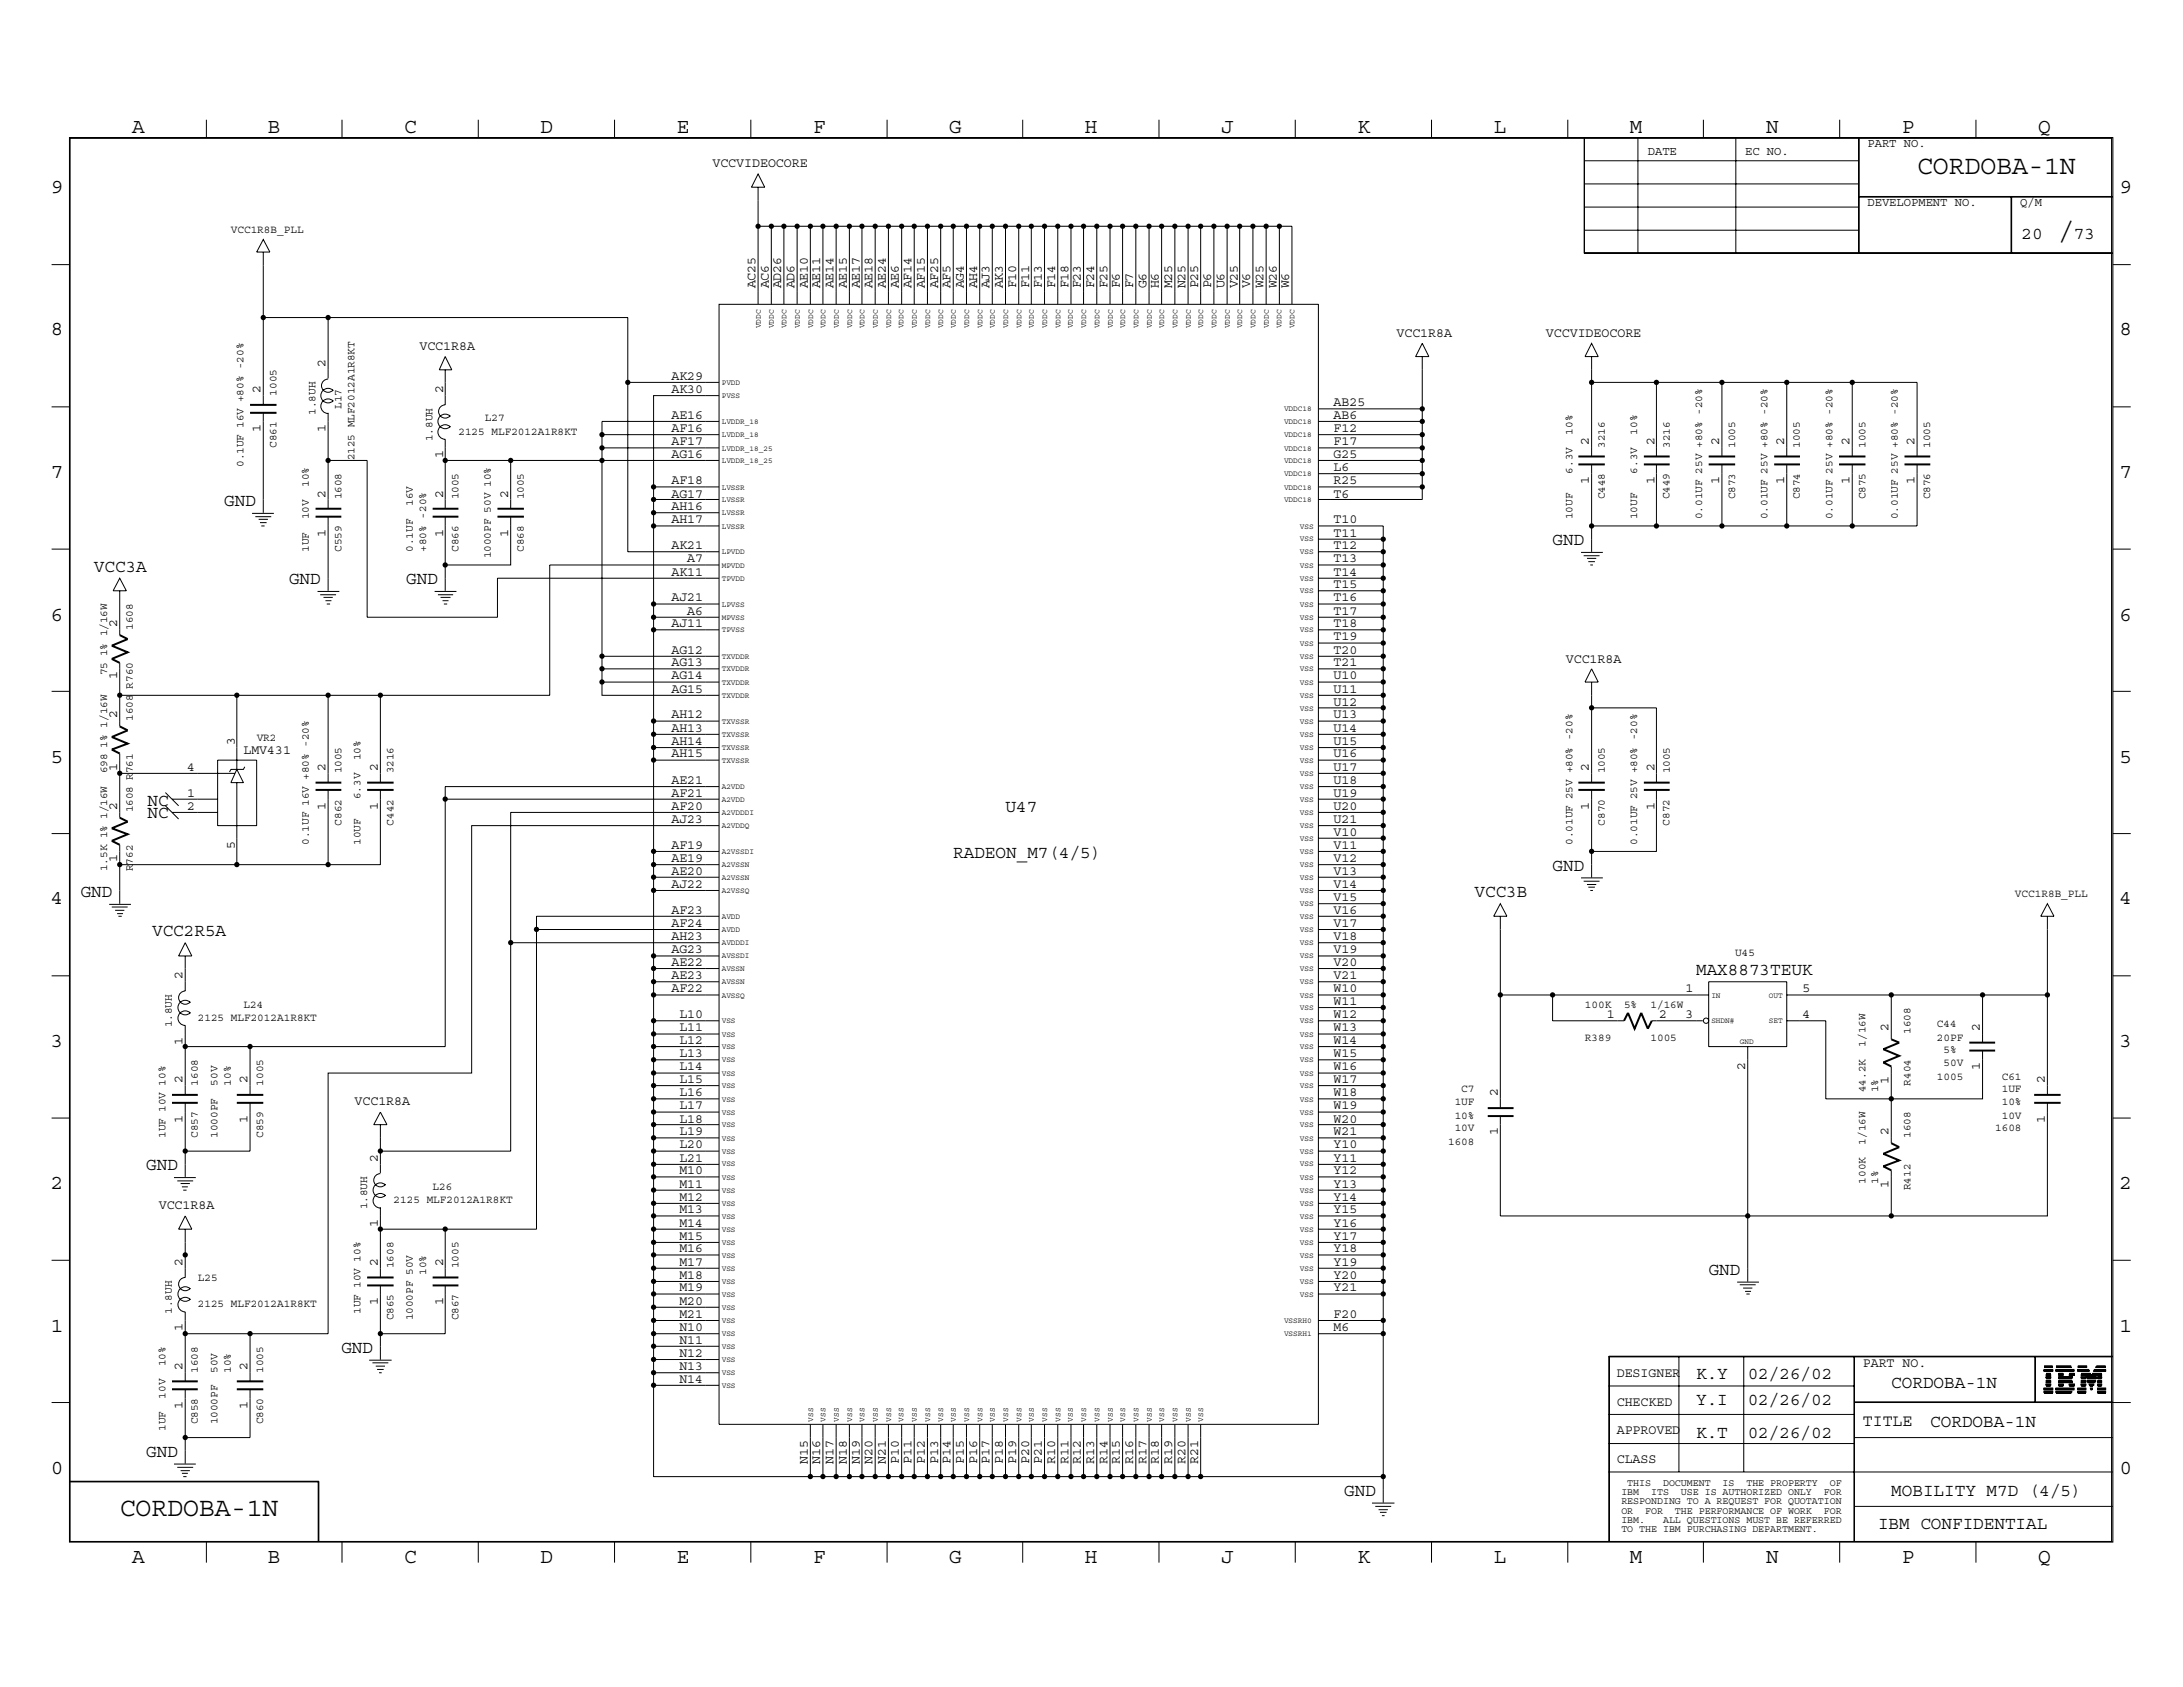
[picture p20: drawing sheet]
<svg xmlns="http://www.w3.org/2000/svg" width="279mm" height="216mm" viewBox="0 0 279 216" stroke-linecap="round" stroke-linejoin="round" font-family="sans-serif">
<defs><g id="words">
<g font-size="3.4">
<text x="245.4" y="22.3">CORDOBA-1N</text>
<text x="263.5" y="30.6">/</text>
<text x="15.3" y="194">CORDOBA-1N</text>
</g>
<g font-size="2.7">
<text x="16.9" y="17">A</text>
<text x="34.3" y="17">B</text>
<text x="51.7" y="17">C</text>
<text x="69.2" y="17">D</text>
<text x="86.6" y="17">E</text>
<text x="104.1" y="17">F</text>
<text x="121.5" y="17">G</text>
<text x="138.9" y="17">H</text>
<text x="156.3" y="17">J</text>
<text x="173.7" y="17">K</text>
<text x="191.2" y="17">L</text>
<text x="208.6" y="17">M</text>
<text x="226.1" y="17">N</text>
<text x="243.4" y="17">P</text>
<text x="260.9" y="17">Q</text>
<text x="6.5" y="24.7">9</text>
<text x="271.3" y="24.7">9</text>
<text x="6.5" y="42.9">8</text>
<text x="271.3" y="42.9">8</text>
<text x="6.5" y="61.1">7</text>
<text x="271.3" y="61.1">7</text>
<text x="6.5" y="79.4">6</text>
<text x="271.3" y="79.4">6</text>
<text x="6.5" y="97.6">5</text>
<text x="271.3" y="97.6">5</text>
<text x="6.5" y="115.7">4</text>
<text x="271.3" y="115.7">4</text>
<text x="6.5" y="133.9">3</text>
<text x="271.3" y="133.9">3</text>
<text x="6.5" y="152.1">2</text>
<text x="271.3" y="152.1">2</text>
<text x="6.5" y="170.4">1</text>
<text x="271.3" y="170.4">1</text>
<text x="6.5" y="188.6">0</text>
<text x="271.3" y="188.6">0</text>
<text x="16.9" y="200">A</text>
<text x="34.3" y="200">B</text>
<text x="51.7" y="200">C</text>
<text x="69.2" y="200">D</text>
<text x="86.6" y="200">E</text>
<text x="104.1" y="200">F</text>
<text x="121.5" y="200">G</text>
<text x="138.9" y="200">H</text>
<text x="156.3" y="200">J</text>
<text x="173.7" y="200">K</text>
<text x="191.2" y="200">L</text>
<text x="208.6" y="200">M</text>
<text x="226.1" y="200">N</text>
<text x="243.4" y="200">P</text>
<text x="260.9" y="200">Q</text>
</g>
<g font-size="2.3">
<text x="258.7" y="30.6">20</text>
<text x="265.4" y="30.6">73</text>
<text x="28.7" y="64.8">GND</text>
<text x="198.7" y="69.8">GND</text>
<text x="12" y="73.2">VCC3A</text>
<text x="37" y="74.8">GND</text>
<text x="52" y="74.8">GND</text>
<text x="18.9" y="104.7">NC</text>
<text x="18.9" y="103.1">NC</text>
<text x="128.7" y="104">U47</text>
<text x="122" y="109.8">RADEON_M7(4/5)</text>
<text x="198.7" y="111.5">GND</text>
<text x="10.3" y="114.8">GND</text>
<text x="19.5" y="119.8">VCC2R5A</text>
<text x="188.7" y="114.8">VCC3B</text>
<text x="217.1" y="124.8">MAX8873TEUK</text>
<text x="18.7" y="149.8">GND</text>
<text x="218.7" y="163.2">GND</text>
<text x="43.7" y="173.1">GND</text>
<text x="217.1" y="176.4">K.Y</text>
<text x="217.1" y="179.8">Y.I</text>
<text x="223.7" y="176.4">02/26/02</text>
<text x="223.7" y="179.8">02/26/02</text>
<text x="242.1" y="177.6">CORDOBA-1N</text>
<text x="217.1" y="184">K.T</text>
<text x="223.7" y="184">02/26/02</text>
<text x="247.1" y="182.6">CORDOBA-1N</text>
<text x="18.7" y="186.5">GND</text>
<text x="172" y="191.5">GND</text>
<text x="242.1" y="191.5">MOBILITY M7D (4/5)</text>
<text x="240.4" y="195.7">IBM CONFIDENTIAL</text>
</g>
<text font-size="2.1" x="238.4" y="182.5">TITLE</text>
<g font-size="1.7">
<text x="91.2" y="21.4">VCCVIDEOCORE</text>
<text x="96.7" y="36.9" transform="rotate(-90 96.7 36.9)">AC25</text>
<text x="98.4" y="36.9" transform="rotate(-90 98.4 36.9)">AC6</text>
<text x="100" y="36.9" transform="rotate(-90 100 36.9)">AD26</text>
<text x="101.7" y="36.9" transform="rotate(-90 101.7 36.9)">AD6</text>
<text x="103.4" y="36.9" transform="rotate(-90 103.4 36.9)">AE10</text>
<text x="105" y="36.9" transform="rotate(-90 105 36.9)">AE11</text>
<text x="106.7" y="36.9" transform="rotate(-90 106.7 36.9)">AE14</text>
<text x="108.4" y="36.9" transform="rotate(-90 108.4 36.9)">AE15</text>
<text x="110.1" y="36.9" transform="rotate(-90 110.1 36.9)">AE17</text>
<text x="111.7" y="36.9" transform="rotate(-90 111.7 36.9)">AE18</text>
<text x="113.4" y="36.9" transform="rotate(-90 113.4 36.9)">AE24</text>
<text x="115.1" y="36.9" transform="rotate(-90 115.1 36.9)">AE6</text>
<text x="116.7" y="36.9" transform="rotate(-90 116.7 36.9)">AF14</text>
<text x="118.4" y="36.9" transform="rotate(-90 118.4 36.9)">AF15</text>
<text x="120.1" y="36.9" transform="rotate(-90 120.1 36.9)">AF25</text>
<text x="121.7" y="36.9" transform="rotate(-90 121.7 36.9)">AF5</text>
<text x="123.4" y="36.9" transform="rotate(-90 123.4 36.9)">AG4</text>
<text x="125.1" y="36.9" transform="rotate(-90 125.1 36.9)">AH4</text>
<text x="126.7" y="36.9" transform="rotate(-90 126.7 36.9)">AJ3</text>
<text x="128.4" y="36.9" transform="rotate(-90 128.4 36.9)">AK3</text>
<text x="130" y="36.9" transform="rotate(-90 130 36.9)">F10</text>
<text x="131.7" y="36.9" transform="rotate(-90 131.7 36.9)">F11</text>
<text x="133.4" y="36.9" transform="rotate(-90 133.4 36.9)">F13</text>
<text x="135" y="36.9" transform="rotate(-90 135 36.9)">F14</text>
<text x="136.7" y="36.9" transform="rotate(-90 136.7 36.9)">F18</text>
<text x="138.3" y="36.9" transform="rotate(-90 138.3 36.9)">F23</text>
<text x="140" y="36.9" transform="rotate(-90 140 36.9)">F24</text>
<text x="141.7" y="36.9" transform="rotate(-90 141.7 36.9)">F25</text>
<text x="143.3" y="36.9" transform="rotate(-90 143.3 36.9)">F6</text>
<text x="145" y="36.9" transform="rotate(-90 145 36.9)">F7</text>
<text x="146.7" y="36.9" transform="rotate(-90 146.7 36.9)">G6</text>
<text x="148.3" y="36.9" transform="rotate(-90 148.3 36.9)">H6</text>
<text x="150" y="36.9" transform="rotate(-90 150 36.9)">M25</text>
<text x="151.7" y="36.9" transform="rotate(-90 151.7 36.9)">N25</text>
<text x="153.3" y="36.9" transform="rotate(-90 153.3 36.9)">P25</text>
<text x="155" y="36.9" transform="rotate(-90 155 36.9)">P6</text>
<text x="156.7" y="36.9" transform="rotate(-90 156.7 36.9)">U6</text>
<text x="158.4" y="36.9" transform="rotate(-90 158.4 36.9)">V25</text>
<text x="160" y="36.9" transform="rotate(-90 160 36.9)">V6</text>
<text x="161.7" y="36.9" transform="rotate(-90 161.7 36.9)">W25</text>
<text x="163.4" y="36.9" transform="rotate(-90 163.4 36.9)">W26</text>
<text x="165" y="36.9" transform="rotate(-90 165 36.9)">W6</text>
<text x="41.7" y="47" transform="rotate(-90 41.7 47)">2</text>
<text x="53.7" y="44.8">VCC1R8A</text>
<text x="178.7" y="43.1">VCC1R8A</text>
<text x="197.9" y="43.1">VCCVIDEOCORE</text>
<text x="33.4" y="50.3" transform="rotate(-90 33.4 50.3)">2</text>
<text x="56.7" y="50.3" transform="rotate(-90 56.7 50.3)">2</text>
<text x="85.9" y="48.6">AK29</text>
<text x="85.9" y="50.3">AK30</text>
<text x="85.9" y="53.6">AE16</text>
<text x="170.7" y="52">AB25</text>
<text x="170.7" y="53.6">AB6</text>
<text x="33.4" y="55.3" transform="rotate(-90 33.4 55.3)">1</text>
<text x="41.7" y="55.3" transform="rotate(-90 41.7 55.3)">1</text>
<text x="56.7" y="58.7" transform="rotate(-90 56.7 58.7)">1</text>
<text x="85.9" y="57">AF17</text>
<text x="85.9" y="55.3">AF16</text>
<text x="85.9" y="58.6">AG16</text>
<text x="170.7" y="58.6">G25</text>
<text x="170.7" y="57">F17</text>
<text x="170.7" y="55.3">F12</text>
<text x="203.4" y="57" transform="rotate(-90 203.4 57)">2</text>
<text x="211.8" y="57" transform="rotate(-90 211.8 57)">2</text>
<text x="220" y="57" transform="rotate(-90 220 57)">2</text>
<text x="228.3" y="57" transform="rotate(-90 228.3 57)">2</text>
<text x="236.7" y="57" transform="rotate(-90 236.7 57)">2</text>
<text x="245" y="57" transform="rotate(-90 245 57)">2</text>
<text x="41.7" y="63.7" transform="rotate(-90 41.7 63.7)">2</text>
<text x="56.7" y="63.7" transform="rotate(-90 56.7 63.7)">2</text>
<text x="65" y="63.7" transform="rotate(-90 65 63.7)">2</text>
<text x="85.9" y="65.3">AH16</text>
<text x="85.9" y="62">AF18</text>
<text x="85.9" y="63.7">AG17</text>
<text x="170.7" y="60.3">L6</text>
<text x="170.7" y="62">R25</text>
<text x="170.7" y="63.7">T6</text>
<text x="203.4" y="62" transform="rotate(-90 203.4 62)">1</text>
<text x="211.8" y="62" transform="rotate(-90 211.8 62)">1</text>
<text x="220" y="62" transform="rotate(-90 220 62)">1</text>
<text x="228.3" y="62" transform="rotate(-90 228.3 62)">1</text>
<text x="236.7" y="62" transform="rotate(-90 236.7 62)">1</text>
<text x="245" y="62" transform="rotate(-90 245 62)">1</text>
<text x="41.7" y="68.7" transform="rotate(-90 41.7 68.7)">1</text>
<text x="56.7" y="68.7" transform="rotate(-90 56.7 68.7)">1</text>
<text x="65" y="68.7" transform="rotate(-90 65 68.7)">1</text>
<text x="85.9" y="70.3">AK21</text>
<text x="85.9" y="67">AH17</text>
<text x="88" y="72">A7</text>
<text x="170.7" y="72">T13</text>
<text x="170.7" y="67">T10</text>
<text x="170.7" y="68.7">T11</text>
<text x="170.7" y="70.3">T12</text>
<text x="85.9" y="73.7">AK11</text>
<text x="85.9" y="77">AJ21</text>
<text x="170.7" y="75.3">T15</text>
<text x="170.7" y="73.7">T14</text>
<text x="170.7" y="77">T16</text>
<text x="15" y="80.3" transform="rotate(-90 15 80.3)">2</text>
<text x="85.9" y="83.7">AG12</text>
<text x="85.9" y="80.3">AJ11</text>
<text x="88" y="78.7">A6</text>
<text x="170.7" y="78.7">T17</text>
<text x="170.7" y="80.3">T18</text>
<text x="170.7" y="82">T19</text>
<text x="170.7" y="83.7">T20</text>
<text x="15" y="87" transform="rotate(-90 15 87)">1</text>
<text x="85.9" y="85.3">AG13</text>
<text x="85.9" y="87">AG14</text>
<text x="85.9" y="88.6">AG15</text>
<text x="170.7" y="85.3">T21</text>
<text x="170.7" y="87">U10</text>
<text x="170.7" y="88.6">U11</text>
<text x="200.4" y="84.8">VCC1R8A</text>
<text x="15" y="91.9" transform="rotate(-90 15 91.9)">2</text>
<text x="30.1" y="95.3" transform="rotate(-90 30.1 95.3)">3</text>
<text x="85.9" y="93.6">AH13</text>
<text x="85.9" y="91.9">AH12</text>
<text x="85.9" y="95.3">AH14</text>
<text x="170.7" y="93.6">U14</text>
<text x="170.7" y="95.3">U15</text>
<text x="170.7" y="91.9">U13</text>
<text x="170.7" y="90.3">U12</text>
<text x="15" y="98.6" transform="rotate(-90 15 98.6)">1</text>
<text x="24" y="101.9">1</text>
<text x="24" y="98.6">4</text>
<text x="31.2" y="96.4">LMV431</text>
<text x="41.7" y="98.6" transform="rotate(-90 41.7 98.6)">2</text>
<text x="48.3" y="98.6" transform="rotate(-90 48.3 98.6)">2</text>
<text x="85.9" y="100.3">AE21</text>
<text x="85.9" y="101.9">AF21</text>
<text x="85.9" y="96.9">AH15</text>
<text x="170.7" y="96.9">U16</text>
<text x="170.7" y="98.6">U17</text>
<text x="170.7" y="100.3">U18</text>
<text x="170.7" y="101.9">U19</text>
<text x="203.4" y="98.6" transform="rotate(-90 203.4 98.6)">2</text>
<text x="211.8" y="98.6" transform="rotate(-90 211.8 98.6)">2</text>
<text x="15" y="103.6" transform="rotate(-90 15 103.6)">2</text>
<text x="24" y="103.6">2</text>
<text x="41.7" y="103.6" transform="rotate(-90 41.7 103.6)">1</text>
<text x="48.3" y="103.6" transform="rotate(-90 48.3 103.6)">1</text>
<text x="85.9" y="103.6">AF20</text>
<text x="85.9" y="105.3">AJ23</text>
<text x="170.7" y="105.3">U21</text>
<text x="170.7" y="106.9">V10</text>
<text x="170.7" y="103.6">U20</text>
<text x="203.4" y="103.6" transform="rotate(-90 203.4 103.6)">1</text>
<text x="211.8" y="103.6" transform="rotate(-90 211.8 103.6)">1</text>
<text x="15" y="110.3" transform="rotate(-90 15 110.3)">1</text>
<text x="30.1" y="108.6" transform="rotate(-90 30.1 108.6)">5</text>
<text x="85.9" y="108.6">AF19</text>
<text x="85.9" y="110.3">AE19</text>
<text x="85.9" y="111.9">AE20</text>
<text x="85.9" y="113.6">AJ22</text>
<text x="170.7" y="108.6">V11</text>
<text x="170.7" y="110.3">V12</text>
<text x="170.7" y="111.9">V13</text>
<text x="170.7" y="113.6">V14</text>
<text x="85.9" y="117">AF23</text>
<text x="85.9" y="118.6">AF24</text>
<text x="170.7" y="115.3">V15</text>
<text x="170.7" y="117">V16</text>
<text x="170.7" y="118.6">V17</text>
<text x="23.4" y="125.3" transform="rotate(-90 23.4 125.3)">2</text>
<text x="85.9" y="120.3">AH23</text>
<text x="85.9" y="125.3">AE23</text>
<text x="85.9" y="123.6">AE22</text>
<text x="85.9" y="122">AG23</text>
<text x="170.7" y="125.3">V21</text>
<text x="170.7" y="120.3">V18</text>
<text x="170.7" y="122">V19</text>
<text x="170.7" y="123.6">V20</text>
<text x="85.9" y="127">AF22</text>
<text x="87" y="130.3">L10</text>
<text x="87" y="132">L11</text>
<text x="170.7" y="127">W10</text>
<text x="170.7" y="128.6">W11</text>
<text x="170.7" y="130.3">W12</text>
<text x="170.7" y="132">W13</text>
<text x="205.7" y="130.3">1</text>
<text x="212.3" y="130.3">2</text>
<text x="215.7" y="130.3">3</text>
<text x="215.7" y="127">1</text>
<text x="230.7" y="127">5</text>
<text x="230.7" y="130.3">4</text>
<text x="241.7" y="132" transform="rotate(-90 241.7 132)">2</text>
<text x="253.4" y="132" transform="rotate(-90 253.4 132)">2</text>
<text x="23.4" y="133.7" transform="rotate(-90 23.4 133.7)">1</text>
<text x="87" y="133.6">L12</text>
<text x="87" y="135.3">L13</text>
<text x="87" y="137">L14</text>
<text x="170.7" y="133.6">W14</text>
<text x="170.7" y="135.3">W15</text>
<text x="170.7" y="137">W16</text>
<text x="223.4" y="137" transform="rotate(-90 223.4 137)">2</text>
<text x="253.4" y="137" transform="rotate(-90 253.4 137)">1</text>
<text x="23.4" y="143.7" transform="rotate(-90 23.4 143.7)">1</text>
<text x="23.4" y="138.6" transform="rotate(-90 23.4 138.6)">2</text>
<text x="31.7" y="143.7" transform="rotate(-90 31.7 143.7)">1</text>
<text x="31.7" y="138.6" transform="rotate(-90 31.7 138.6)">2</text>
<text x="45.4" y="141.5">VCC1R8A</text>
<text x="87" y="138.6">L15</text>
<text x="87" y="140.3">L16</text>
<text x="87" y="142">L17</text>
<text x="87" y="143.7">L18</text>
<text x="170.7" y="138.6">W17</text>
<text x="170.7" y="140.3">W18</text>
<text x="170.7" y="142">W19</text>
<text x="170.7" y="143.7">W20</text>
<text x="191.7" y="140.3" transform="rotate(-90 191.7 140.3)">2</text>
<text x="241.7" y="138.7" transform="rotate(-90 241.7 138.7)">1</text>
<text x="261.7" y="143.7" transform="rotate(-90 261.7 143.7)">1</text>
<text x="261.7" y="138.6" transform="rotate(-90 261.7 138.6)">2</text>
<text x="48.3" y="148.7" transform="rotate(-90 48.3 148.7)">2</text>
<text x="87" y="148.7">L21</text>
<text x="87" y="147">L20</text>
<text x="87" y="145.3">L19</text>
<text x="170.7" y="145.3">W21</text>
<text x="170.7" y="147">Y10</text>
<text x="170.7" y="148.7">Y11</text>
<text x="191.7" y="145.3" transform="rotate(-90 191.7 145.3)">1</text>
<text x="241.7" y="145.3" transform="rotate(-90 241.7 145.3)">2</text>
<text x="20.3" y="154.8">VCC1R8A</text>
<text x="87" y="150.3">M10</text>
<text x="87" y="152">M11</text>
<text x="87" y="153.7">M12</text>
<text x="87" y="155.3">M13</text>
<text x="170.7" y="150.3">Y12</text>
<text x="170.7" y="152">Y13</text>
<text x="170.7" y="153.7">Y14</text>
<text x="170.7" y="155.3">Y15</text>
<text x="241.7" y="152" transform="rotate(-90 241.7 152)">1</text>
<text x="23.4" y="162" transform="rotate(-90 23.4 162)">2</text>
<text x="48.3" y="162" transform="rotate(-90 48.3 162)">2</text>
<text x="48.3" y="157" transform="rotate(-90 48.3 157)">1</text>
<text x="56.7" y="162" transform="rotate(-90 56.7 162)">2</text>
<text x="87" y="157">M14</text>
<text x="87" y="158.7">M15</text>
<text x="87" y="160.3">M16</text>
<text x="87" y="162">M17</text>
<text x="170.7" y="157">Y16</text>
<text x="170.7" y="158.7">Y17</text>
<text x="170.7" y="160.3">Y18</text>
<text x="170.7" y="162">Y19</text>
<text x="48.3" y="167" transform="rotate(-90 48.3 167)">1</text>
<text x="56.7" y="167" transform="rotate(-90 56.7 167)">1</text>
<text x="87" y="163.7">M18</text>
<text x="87" y="165.3">M19</text>
<text x="87" y="167">M20</text>
<text x="170.7" y="165.3">Y21</text>
<text x="170.7" y="163.7">Y20</text>
<text x="23.4" y="170.3" transform="rotate(-90 23.4 170.3)">1</text>
<text x="87" y="168.7">M21</text>
<text x="87" y="170.3">N10</text>
<text x="87" y="172">N11</text>
<text x="87" y="173.7">N12</text>
<text x="170.7" y="170.3">M6</text>
<text x="170.7" y="168.7">F20</text>
<text x="23.4" y="175.3" transform="rotate(-90 23.4 175.3)">2</text>
<text x="31.7" y="175.3" transform="rotate(-90 31.7 175.3)">2</text>
<text x="87" y="177">N14</text>
<text x="87" y="175.3">N13</text>
<text x="206.9" y="176.2">DESIGNER</text>
<text x="206.9" y="179.9">CHECKED</text>
<text x="238.4" y="175">PART NO.</text>
<text x="23.4" y="180.3" transform="rotate(-90 23.4 180.3)">1</text>
<text x="31.7" y="180.3" transform="rotate(-90 31.7 180.3)">1</text>
<text x="206.9" y="183.6">APPROVED</text>
<text x="103.4" y="187.4" transform="rotate(-90 103.4 187.4)">N15</text>
<text x="105" y="187.4" transform="rotate(-90 105 187.4)">N16</text>
<text x="106.7" y="187.4" transform="rotate(-90 106.7 187.4)">N17</text>
<text x="108.4" y="187.4" transform="rotate(-90 108.4 187.4)">N18</text>
<text x="110.1" y="187.4" transform="rotate(-90 110.1 187.4)">N19</text>
<text x="111.7" y="187.4" transform="rotate(-90 111.7 187.4)">N20</text>
<text x="113.4" y="187.4" transform="rotate(-90 113.4 187.4)">N21</text>
<text x="115.1" y="187.4" transform="rotate(-90 115.1 187.4)">P10</text>
<text x="116.7" y="187.4" transform="rotate(-90 116.7 187.4)">P11</text>
<text x="118.4" y="187.4" transform="rotate(-90 118.4 187.4)">P12</text>
<text x="120.1" y="187.4" transform="rotate(-90 120.1 187.4)">P13</text>
<text x="121.7" y="187.4" transform="rotate(-90 121.7 187.4)">P14</text>
<text x="123.4" y="187.4" transform="rotate(-90 123.4 187.4)">P15</text>
<text x="125.1" y="187.4" transform="rotate(-90 125.1 187.4)">P16</text>
<text x="126.7" y="187.4" transform="rotate(-90 126.7 187.4)">P17</text>
<text x="128.4" y="187.4" transform="rotate(-90 128.4 187.4)">P18</text>
<text x="130" y="187.4" transform="rotate(-90 130 187.4)">P19</text>
<text x="131.7" y="187.4" transform="rotate(-90 131.7 187.4)">P20</text>
<text x="133.3" y="187.4" transform="rotate(-90 133.3 187.4)">P21</text>
<text x="135" y="187.4" transform="rotate(-90 135 187.4)">R10</text>
<text x="136.7" y="187.4" transform="rotate(-90 136.7 187.4)">R11</text>
<text x="138.3" y="187.4" transform="rotate(-90 138.3 187.4)">R12</text>
<text x="140" y="187.4" transform="rotate(-90 140 187.4)">R13</text>
<text x="141.7" y="187.4" transform="rotate(-90 141.7 187.4)">R14</text>
<text x="143.3" y="187.4" transform="rotate(-90 143.3 187.4)">R15</text>
<text x="145" y="187.4" transform="rotate(-90 145 187.4)">R16</text>
<text x="146.7" y="187.4" transform="rotate(-90 146.7 187.4)">R17</text>
<text x="148.3" y="187.4" transform="rotate(-90 148.3 187.4)">R18</text>
<text x="150" y="187.4" transform="rotate(-90 150 187.4)">R19</text>
<text x="151.7" y="187.4" transform="rotate(-90 151.7 187.4)">R20</text>
<text x="153.3" y="187.4" transform="rotate(-90 153.3 187.4)">R21</text>
<text x="206.9" y="187.2">CLASS</text>
</g>
<g font-size="1.6">
<text x="210.9" y="19.8">DATE</text>
<text x="223.4" y="19.8">EC NO.</text>
<text x="239" y="18.8">PART NO.</text>
<text x="239" y="26.4">DEVELOPMENT NO.</text>
<text x="258.6" y="26.4">Q/M</text>
</g>
<g font-size="1.4">
<text x="29.5" y="29.8">VCC1R8B_PLL</text>
<text x="35.4" y="50.6" transform="rotate(-90 35.4 50.6)">1005</text>
<text x="40.4" y="53.1" transform="rotate(-90 40.4 53.1)">1.8UH</text>
<text x="43.7" y="52.3" transform="rotate(-90 43.7 52.3)">L17</text>
<text x="62.1" y="53.9">L27</text>
<text x="31.2" y="59.8" transform="rotate(-90 31.2 59.8)">0.1UF 16V +80% -20%</text>
<text x="35.4" y="57.3" transform="rotate(-90 35.4 57.3)">C861</text>
<text x="45.4" y="58.9" transform="rotate(-90 45.4 58.9)">2125 MLF2012A1R8KT</text>
<text x="55.4" y="56.5" transform="rotate(-90 55.4 56.5)">1.8UH</text>
<text x="58.7" y="55.6">2125 MLF2012A1R8KT</text>
<text x="201.3" y="55.6" transform="rotate(-90 201.3 55.6)">10%</text>
<text x="205.4" y="57.3" transform="rotate(-90 205.4 57.3)">3216</text>
<text x="209.5" y="55.6" transform="rotate(-90 209.5 55.6)">10%</text>
<text x="213.7" y="57.3" transform="rotate(-90 213.7 57.3)">3216</text>
<text x="222.1" y="57.3" transform="rotate(-90 222.1 57.3)">1005</text>
<text x="230.4" y="57.3" transform="rotate(-90 230.4 57.3)">1005</text>
<text x="238.8" y="57.3" transform="rotate(-90 238.8 57.3)">1005</text>
<text x="247.1" y="57.3" transform="rotate(-90 247.1 57.3)">1005</text>
<text x="39.5" y="62.3" transform="rotate(-90 39.5 62.3)">10%</text>
<text x="43.7" y="63.9" transform="rotate(-90 43.7 63.9)">1608</text>
<text x="52.8" y="64.8" transform="rotate(-90 52.8 64.8)">16V</text>
<text x="58.7" y="63.9" transform="rotate(-90 58.7 63.9)">1005</text>
<text x="67.1" y="63.9" transform="rotate(-90 67.1 63.9)">1005</text>
<text x="201.3" y="60.6" transform="rotate(-90 201.3 60.6)">6.3V</text>
<text x="205.4" y="63.9" transform="rotate(-90 205.4 63.9)">C448</text>
<text x="209.5" y="60.6" transform="rotate(-90 209.5 60.6)">6.3V</text>
<text x="213.7" y="63.9" transform="rotate(-90 213.7 63.9)">C449</text>
<text x="222.1" y="63.9" transform="rotate(-90 222.1 63.9)">C873</text>
<text x="230.4" y="63.9" transform="rotate(-90 230.4 63.9)">C874</text>
<text x="238.8" y="63.9" transform="rotate(-90 238.8 63.9)">C875</text>
<text x="247.1" y="63.9" transform="rotate(-90 247.1 63.9)">C876</text>
<text x="39.5" y="70.6" transform="rotate(-90 39.5 70.6)">1UF</text>
<text x="39.5" y="66.5" transform="rotate(-90 39.5 66.5)">10V</text>
<text x="43.7" y="70.6" transform="rotate(-90 43.7 70.6)">C559</text>
<text x="52.8" y="70.6" transform="rotate(-90 52.8 70.6)">0.1UF</text>
<text x="54.5" y="70.6" transform="rotate(-90 54.5 70.6)">+80% -20%</text>
<text x="58.7" y="70.6" transform="rotate(-90 58.7 70.6)">C866</text>
<text x="62.8" y="71.5" transform="rotate(-90 62.8 71.5)">1000PF 50V 10%</text>
<text x="67.1" y="70.6" transform="rotate(-90 67.1 70.6)">C868</text>
<text x="201.3" y="66.5" transform="rotate(-90 201.3 66.5)">10UF</text>
<text x="209.5" y="66.5" transform="rotate(-90 209.5 66.5)">10UF</text>
<text x="217.8" y="66.5" transform="rotate(-90 217.8 66.5)">0.01UF 25V +80% -20%</text>
<text x="226.2" y="66.5" transform="rotate(-90 226.2 66.5)">0.01UF 25V +80% -20%</text>
<text x="234.5" y="66.5" transform="rotate(-90 234.5 66.5)">0.01UF 25V +80% -20%</text>
<text x="242.9" y="66.5" transform="rotate(-90 242.9 66.5)">0.01UF 25V +80% -20%</text>
<text x="13.7" y="84" transform="rotate(-90 13.7 84)">1% 1/16W</text>
<text x="17" y="80.6" transform="rotate(-90 17 80.6)">1608</text>
<text x="13.7" y="86.4" transform="rotate(-90 13.7 86.4)">75</text>
<text x="17" y="88.1" transform="rotate(-90 17 88.1)">R760</text>
<text x="13.7" y="95.7" transform="rotate(-90 13.7 95.7)">1% 1/16W</text>
<text x="17" y="92.3" transform="rotate(-90 17 92.3)">1608</text>
<text x="32.9" y="94.8">VR2</text>
<text x="13.7" y="99" transform="rotate(-90 13.7 99)">698</text>
<text x="43.7" y="99" transform="rotate(-90 43.7 99)">1005</text>
<text x="46.1" y="97.3" transform="rotate(-90 46.1 97.3)">10%</text>
<text x="50.4" y="99" transform="rotate(-90 50.4 99)">3216</text>
<text x="205.4" y="99" transform="rotate(-90 205.4 99)">1005</text>
<text x="213.7" y="99" transform="rotate(-90 213.7 99)">1005</text>
<text x="17" y="104" transform="rotate(-90 17 104)">1608 R761</text>
<text x="43.7" y="105.7" transform="rotate(-90 43.7 105.7)">C862</text>
<text x="46.1" y="102.3" transform="rotate(-90 46.1 102.3)">6.3V</text>
<text x="50.4" y="105.7" transform="rotate(-90 50.4 105.7)">C442</text>
<text x="205.4" y="105.7" transform="rotate(-90 205.4 105.7)">C870</text>
<text x="213.7" y="105.7" transform="rotate(-90 213.7 105.7)">C872</text>
<text x="13.7" y="111.5" transform="rotate(-90 13.7 111.5)">1.5K 1% 1/16W</text>
<text x="17" y="111.5" transform="rotate(-90 17 111.5)">R762</text>
<text x="39.5" y="108.1" transform="rotate(-90 39.5 108.1)">0.1UF 16V +80% -20%</text>
<text x="46.1" y="108.1" transform="rotate(-90 46.1 108.1)">10UF</text>
<text x="201.3" y="108.1" transform="rotate(-90 201.3 108.1)">0.01UF 25V +80% -20%</text>
<text x="209.5" y="108.1" transform="rotate(-90 209.5 108.1)">0.01UF 25V +80% -20%</text>
<text x="257.9" y="114.8">VCC1R8B_PLL</text>
<text x="222.1" y="122.3">U45</text>
<text x="22" y="131.5" transform="rotate(-90 22 131.5)">1.8UH</text>
<text x="25.3" y="130.6">2125 MLF2012A1R8KT</text>
<text x="31.2" y="128.9">L24</text>
<text x="202.9" y="128.9">100K</text>
<text x="207.9" y="128.9">5%</text>
<text x="211.2" y="128.9">1/16W</text>
<text x="247.9" y="131.5">C44</text>
<text x="202.9" y="133.2">R389</text>
<text x="211.2" y="133.2">1005</text>
<text x="238.8" y="133.9" transform="rotate(-90 238.8 133.9)">1/16W</text>
<text x="244.5" y="132.3" transform="rotate(-90 244.5 132.3)">1608</text>
<text x="247.9" y="133.2">20PF</text>
<text x="248.8" y="136.5">50V</text>
<text x="248.8" y="134.8">5%</text>
<text x="25.3" y="138.9" transform="rotate(-90 25.3 138.9)">1608</text>
<text x="27.9" y="138.9" transform="rotate(-90 27.9 138.9)">50V</text>
<text x="29.5" y="138.9" transform="rotate(-90 29.5 138.9)">10%</text>
<text x="33.7" y="138.9" transform="rotate(-90 33.7 138.9)">1005</text>
<text x="186.2" y="143.2">10%</text>
<text x="186.2" y="141.5">1UF</text>
<text x="187" y="139.8">C7</text>
<text x="238.8" y="139.8" transform="rotate(-90 238.8 139.8)">44.2K</text>
<text x="240.4" y="139.8" transform="rotate(-90 240.4 139.8)">1%</text>
<text x="244.5" y="138.9" transform="rotate(-90 244.5 138.9)">R404</text>
<text x="247.9" y="138.2">1005</text>
<text x="256.2" y="143.2">10V</text>
<text x="256.2" y="141.5">10%</text>
<text x="256.2" y="139.8">1UF</text>
<text x="256.2" y="138.2">C61</text>
<text x="21.2" y="145.6" transform="rotate(-90 21.2 145.6)">1UF 10V 10%</text>
<text x="25.3" y="145.6" transform="rotate(-90 25.3 145.6)">C857</text>
<text x="27.9" y="145.6" transform="rotate(-90 27.9 145.6)">1000PF</text>
<text x="33.7" y="145.6" transform="rotate(-90 33.7 145.6)">C859</text>
<text x="185.3" y="146.5">1608</text>
<text x="186.2" y="144.8">10V</text>
<text x="238.8" y="146.5" transform="rotate(-90 238.8 146.5)">1/16W</text>
<text x="244.5" y="145.6" transform="rotate(-90 244.5 145.6)">1608</text>
<text x="255.4" y="144.8">1608</text>
<text x="47" y="154.8" transform="rotate(-90 47 154.8)">1.8UH</text>
<text x="50.4" y="154">2125 MLF2012A1R8KT</text>
<text x="55.4" y="152.3">L26</text>
<text x="238.8" y="151.5" transform="rotate(-90 238.8 151.5)">100K</text>
<text x="240.4" y="151.5" transform="rotate(-90 240.4 151.5)">1%</text>
<text x="244.5" y="152.3" transform="rotate(-90 244.5 152.3)">R412</text>
<text x="25.3" y="167.3">2125 MLF2012A1R8KT</text>
<text x="25.3" y="164">L25</text>
<text x="50.4" y="162.3" transform="rotate(-90 50.4 162.3)">1608</text>
<text x="54.5" y="163.2" transform="rotate(-90 54.5 163.2)">10%</text>
<text x="58.7" y="162.3" transform="rotate(-90 58.7 162.3)">1005</text>
<text x="22" y="168.1" transform="rotate(-90 22 168.1)">1.8UH</text>
<text x="46.1" y="168.1" transform="rotate(-90 46.1 168.1)">1UF 10V 10%</text>
<text x="50.4" y="169" transform="rotate(-90 50.4 169)">C865</text>
<text x="52.8" y="169" transform="rotate(-90 52.8 169)">1000PF 50V</text>
<text x="58.7" y="169" transform="rotate(-90 58.7 169)">C867</text>
<text x="21.2" y="179" transform="rotate(-90 21.2 179)">10V</text>
<text x="21.2" y="174.8" transform="rotate(-90 21.2 174.8)">10%</text>
<text x="25.3" y="175.7" transform="rotate(-90 25.3 175.7)">1608</text>
<text x="27.9" y="175.7" transform="rotate(-90 27.9 175.7)">50V</text>
<text x="29.5" y="175.7" transform="rotate(-90 29.5 175.7)">10%</text>
<text x="33.7" y="175.7" transform="rotate(-90 33.7 175.7)">1005</text>
<text x="21.2" y="183.1" transform="rotate(-90 21.2 183.1)">1UF</text>
<text x="25.3" y="182.3" transform="rotate(-90 25.3 182.3)">C858</text>
<text x="27.9" y="182.3" transform="rotate(-90 27.9 182.3)">1000PF</text>
<text x="33.7" y="182.3" transform="rotate(-90 33.7 182.3)">C860</text>
</g>
<g font-size="1.3">
<text x="207.5" y="191.3">IBM</text>
<text x="208.3" y="190.2">THIS</text>
<text x="211.3" y="191.3">ITS</text>
<text x="212.9" y="190.2">DOCUMENT</text>
<text x="215.1" y="191.3">USE IS AUTHORIZED ONLY</text>
<text x="220.5" y="190.2">IS</text>
<text x="223.5" y="190.2">THE PROPERTY</text>
<text x="233.4" y="191.3">FOR</text>
<text x="234.2" y="190.2">OF</text>
<text x="207.5" y="192.5">RESPONDING TO A REQUEST FOR QUOTATION</text>
<text x="207.5" y="193.7">OR</text>
<text x="207.5" y="194.9">IBM.</text>
<text x="207.5" y="196.1">TO THE IBM PURCHASING DEPARTMENT.</text>
<text x="210.6" y="193.7">FOR</text>
<text x="212.9" y="194.9">ALL QUESTIONS MUST BE REFERRED</text>
<text x="214.4" y="193.7">THE PERFORMANCE OF WORK</text>
<text x="233.4" y="193.7">FOR</text>
</g>
<g font-size="1">
<text x="97.4" y="42" transform="rotate(-90 97.4 42)">VDDC</text>
<text x="99.1" y="42" transform="rotate(-90 99.1 42)">VDDC</text>
<text x="100.7" y="42" transform="rotate(-90 100.7 42)">VDDC</text>
<text x="102.4" y="42" transform="rotate(-90 102.4 42)">VDDC</text>
<text x="104.1" y="42" transform="rotate(-90 104.1 42)">VDDC</text>
<text x="105.7" y="42" transform="rotate(-90 105.7 42)">VDDC</text>
<text x="107.4" y="42" transform="rotate(-90 107.4 42)">VDDC</text>
<text x="109.1" y="42" transform="rotate(-90 109.1 42)">VDDC</text>
<text x="110.7" y="42" transform="rotate(-90 110.7 42)">VDDC</text>
<text x="112.4" y="42" transform="rotate(-90 112.4 42)">VDDC</text>
<text x="114" y="42" transform="rotate(-90 114 42)">VDDC</text>
<text x="115.7" y="42" transform="rotate(-90 115.7 42)">VDDC</text>
<text x="117.3" y="42" transform="rotate(-90 117.3 42)">VDDC</text>
<text x="119" y="42" transform="rotate(-90 119 42)">VDDC</text>
<text x="120.7" y="42" transform="rotate(-90 120.7 42)">VDDC</text>
<text x="122.3" y="42" transform="rotate(-90 122.3 42)">VDDC</text>
<text x="124" y="42" transform="rotate(-90 124 42)">VDDC</text>
<text x="125.7" y="42" transform="rotate(-90 125.7 42)">VDDC</text>
<text x="127.3" y="42" transform="rotate(-90 127.3 42)">VDDC</text>
<text x="129" y="42" transform="rotate(-90 129 42)">VDDC</text>
<text x="130.7" y="42" transform="rotate(-90 130.7 42)">VDDC</text>
<text x="132.3" y="42" transform="rotate(-90 132.3 42)">VDDC</text>
<text x="134" y="42" transform="rotate(-90 134 42)">VDDC</text>
<text x="135.7" y="42" transform="rotate(-90 135.7 42)">VDDC</text>
<text x="137.3" y="42" transform="rotate(-90 137.3 42)">VDDC</text>
<text x="139" y="42" transform="rotate(-90 139 42)">VDDC</text>
<text x="140.7" y="42" transform="rotate(-90 140.7 42)">VDDC</text>
<text x="142.4" y="42" transform="rotate(-90 142.4 42)">VDDC</text>
<text x="144" y="42" transform="rotate(-90 144 42)">VDDC</text>
<text x="145.7" y="42" transform="rotate(-90 145.7 42)">VDDC</text>
<text x="147.4" y="42" transform="rotate(-90 147.4 42)">VDDC</text>
<text x="149" y="42" transform="rotate(-90 149 42)">VDDC</text>
<text x="150.7" y="42" transform="rotate(-90 150.7 42)">VDDC</text>
<text x="152.4" y="42" transform="rotate(-90 152.4 42)">VDDC</text>
<text x="154" y="42" transform="rotate(-90 154 42)">VDDC</text>
<text x="155.7" y="42" transform="rotate(-90 155.7 42)">VDDC</text>
<text x="157.4" y="42" transform="rotate(-90 157.4 42)">VDDC</text>
<text x="159" y="42" transform="rotate(-90 159 42)">VDDC</text>
<text x="160.7" y="42" transform="rotate(-90 160.7 42)">VDDC</text>
<text x="162.4" y="42" transform="rotate(-90 162.4 42)">VDDC</text>
<text x="164" y="42" transform="rotate(-90 164 42)">VDDC</text>
<text x="165.7" y="42" transform="rotate(-90 165.7 42)">VDDC</text>
<text x="92.4" y="51">PVSS</text>
<text x="92.4" y="49.3">PVDD</text>
<text x="164.3" y="52.7">VDDC18</text>
<text x="92.4" y="59.3">LVDDR_18_25</text>
<text x="92.4" y="57.7">LVDDR_18_25</text>
<text x="92.4" y="56">LVDDR_18</text>
<text x="92.4" y="54.3">LVDDR_18</text>
<text x="164.3" y="59.3">VDDC18</text>
<text x="164.3" y="57.7">VDDC18</text>
<text x="164.3" y="56">VDDC18</text>
<text x="164.3" y="54.3">VDDC18</text>
<text x="92.4" y="66">LVSSR</text>
<text x="92.4" y="64.3">LVSSR</text>
<text x="92.4" y="62.7">LVSSR</text>
<text x="164.3" y="64.3">VDDC18</text>
<text x="164.3" y="62.7">VDDC18</text>
<text x="164.3" y="61">VDDC18</text>
<text x="92.4" y="70.9">LPVDD</text>
<text x="92.4" y="67.6">LVSSR</text>
<text x="166.4" y="71">VSS</text>
<text x="166.4" y="69.3">VSS</text>
<text x="166.4" y="67.6">VSS</text>
<text x="92.4" y="77.6">LPVSS</text>
<text x="92.4" y="74.3">TPVDD</text>
<text x="92.4" y="72.6">MPVDD</text>
<text x="166.4" y="77.6">VSS</text>
<text x="166.4" y="75.9">VSS</text>
<text x="166.4" y="74.3">VSS</text>
<text x="166.4" y="72.6">VSS</text>
<text x="92.4" y="80.9">TPVSS</text>
<text x="92.4" y="79.3">MPVSS</text>
<text x="166.4" y="82.6">VSS</text>
<text x="166.4" y="80.9">VSS</text>
<text x="166.4" y="79.3">VSS</text>
<text x="92.4" y="89.3">TXVDDR</text>
<text x="92.4" y="87.6">TXVDDR</text>
<text x="92.4" y="85.9">TXVDDR</text>
<text x="92.4" y="84.3">TXVDDR</text>
<text x="166.4" y="89.3">VSS</text>
<text x="166.4" y="87.6">VSS</text>
<text x="166.4" y="85.9">VSS</text>
<text x="166.4" y="84.3">VSS</text>
<text x="92.4" y="95.9">TXVSSR</text>
<text x="92.4" y="94.3">TXVSSR</text>
<text x="92.4" y="92.6">TXVSSR</text>
<text x="166.4" y="95.9">VSS</text>
<text x="166.4" y="94.3">VSS</text>
<text x="166.4" y="92.6">VSS</text>
<text x="166.4" y="90.9">VSS</text>
<text x="92.4" y="101">A2VDD</text>
<text x="92.4" y="97.6">TXVSSR</text>
<text x="166.4" y="101">VSS</text>
<text x="166.4" y="99.3">VSS</text>
<text x="166.4" y="97.6">VSS</text>
<text x="92.4" y="106">A2VDDQ</text>
<text x="92.4" y="104.3">A2VDDDI</text>
<text x="92.4" y="102.6">A2VDD</text>
<text x="166.4" y="107.6">VSS</text>
<text x="166.4" y="106">VSS</text>
<text x="166.4" y="104.3">VSS</text>
<text x="166.4" y="102.6">VSS</text>
<text x="92.4" y="112.6">A2VSSN</text>
<text x="92.4" y="111">A2VSSN</text>
<text x="92.4" y="109.3">A2VSSDI</text>
<text x="166.4" y="112.6">VSS</text>
<text x="166.4" y="111">VSS</text>
<text x="166.4" y="109.3">VSS</text>
<text x="92.4" y="119.3">AVDD</text>
<text x="92.4" y="117.6">AVDD</text>
<text x="92.4" y="114.3">A2VSSQ</text>
<text x="166.4" y="119.3">VSS</text>
<text x="166.4" y="117.6">VSS</text>
<text x="166.4" y="116">VSS</text>
<text x="166.4" y="114.3">VSS</text>
<text x="92.4" y="126">AVSSN</text>
<text x="92.4" y="124.3">AVSSN</text>
<text x="92.4" y="122.6">AVSSDI</text>
<text x="92.4" y="121">AVDDDI</text>
<text x="166.4" y="126">VSS</text>
<text x="166.4" y="124.3">VSS</text>
<text x="166.4" y="122.6">VSS</text>
<text x="166.4" y="121">VSS</text>
<text x="92.4" y="131">VSS</text>
<text x="92.4" y="127.7">AVSSQ</text>
<text x="166.4" y="131">VSS</text>
<text x="166.4" y="129.3">VSS</text>
<text x="166.4" y="127.7">VSS</text>
<text x="219" y="131">SHDN#</text>
<text x="219" y="127.7">IN</text>
<text x="226.4" y="131">SET</text>
<text x="226.4" y="127.7">OUT</text>
<text x="92.4" y="137.7">VSS</text>
<text x="92.4" y="136">VSS</text>
<text x="92.4" y="134.3">VSS</text>
<text x="92.4" y="132.7">VSS</text>
<text x="166.4" y="137.7">VSS</text>
<text x="166.4" y="136">VSS</text>
<text x="166.4" y="134.3">VSS</text>
<text x="166.4" y="132.7">VSS</text>
<text x="222.7" y="133.6">GND</text>
<text x="92.4" y="142.7">VSS</text>
<text x="92.4" y="141">VSS</text>
<text x="92.4" y="139.3">VSS</text>
<text x="166.4" y="142.7">VSS</text>
<text x="166.4" y="141">VSS</text>
<text x="166.4" y="139.3">VSS</text>
<text x="92.4" y="149.3">VSS</text>
<text x="92.4" y="147.7">VSS</text>
<text x="92.4" y="146">VSS</text>
<text x="92.4" y="144.3">VSS</text>
<text x="166.4" y="149.3">VSS</text>
<text x="166.4" y="147.7">VSS</text>
<text x="166.4" y="146">VSS</text>
<text x="166.4" y="144.3">VSS</text>
<text x="92.4" y="156">VSS</text>
<text x="92.4" y="154.3">VSS</text>
<text x="92.4" y="152.7">VSS</text>
<text x="92.4" y="151">VSS</text>
<text x="166.4" y="156">VSS</text>
<text x="166.4" y="154.3">VSS</text>
<text x="166.4" y="152.7">VSS</text>
<text x="166.4" y="151">VSS</text>
<text x="92.4" y="161">VSS</text>
<text x="92.4" y="159.3">VSS</text>
<text x="92.4" y="157.6">VSS</text>
<text x="166.4" y="161">VSS</text>
<text x="166.4" y="159.3">VSS</text>
<text x="166.4" y="157.6">VSS</text>
<text x="92.4" y="167.6">VSS</text>
<text x="92.4" y="165.9">VSS</text>
<text x="92.4" y="164.3">VSS</text>
<text x="92.4" y="162.6">VSS</text>
<text x="166.4" y="165.9">VSS</text>
<text x="166.4" y="164.3">VSS</text>
<text x="166.4" y="162.6">VSS</text>
<text x="92.4" y="172.6">VSS</text>
<text x="92.4" y="170.9">VSS</text>
<text x="92.4" y="169.3">VSS</text>
<text x="164.3" y="170.9">VSSRH1</text>
<text x="164.3" y="169.3">VSSRH0</text>
<text x="92.4" y="177.6">VSS</text>
<text x="92.4" y="176">VSS</text>
<text x="92.4" y="174.3">VSS</text>
<text x="104.1" y="182" transform="rotate(-90 104.1 182)">VSS</text>
<text x="105.7" y="182" transform="rotate(-90 105.7 182)">VSS</text>
<text x="107.4" y="182" transform="rotate(-90 107.4 182)">VSS</text>
<text x="109.1" y="182" transform="rotate(-90 109.1 182)">VSS</text>
<text x="110.7" y="182" transform="rotate(-90 110.7 182)">VSS</text>
<text x="112.4" y="182" transform="rotate(-90 112.4 182)">VSS</text>
<text x="114" y="182" transform="rotate(-90 114 182)">VSS</text>
<text x="115.7" y="182" transform="rotate(-90 115.7 182)">VSS</text>
<text x="117.3" y="182" transform="rotate(-90 117.3 182)">VSS</text>
<text x="119" y="182" transform="rotate(-90 119 182)">VSS</text>
<text x="120.7" y="182" transform="rotate(-90 120.7 182)">VSS</text>
<text x="122.3" y="182" transform="rotate(-90 122.3 182)">VSS</text>
<text x="124" y="182" transform="rotate(-90 124 182)">VSS</text>
<text x="125.7" y="182" transform="rotate(-90 125.7 182)">VSS</text>
<text x="127.3" y="182" transform="rotate(-90 127.3 182)">VSS</text>
<text x="129" y="182" transform="rotate(-90 129 182)">VSS</text>
<text x="130.7" y="182" transform="rotate(-90 130.7 182)">VSS</text>
<text x="132.3" y="182" transform="rotate(-90 132.3 182)">VSS</text>
<text x="134" y="182" transform="rotate(-90 134 182)">VSS</text>
<text x="135.7" y="182" transform="rotate(-90 135.7 182)">VSS</text>
<text x="137.3" y="182" transform="rotate(-90 137.3 182)">VSS</text>
<text x="139" y="182" transform="rotate(-90 139 182)">VSS</text>
<text x="140.7" y="182" transform="rotate(-90 140.7 182)">VSS</text>
<text x="142.4" y="182" transform="rotate(-90 142.4 182)">VSS</text>
<text x="144" y="182" transform="rotate(-90 144 182)">VSS</text>
<text x="145.7" y="182" transform="rotate(-90 145.7 182)">VSS</text>
<text x="147.4" y="182" transform="rotate(-90 147.4 182)">VSS</text>
<text x="149" y="182" transform="rotate(-90 149 182)">VSS</text>
<text x="150.7" y="182" transform="rotate(-90 150.7 182)">VSS</text>
<text x="152.4" y="182" transform="rotate(-90 152.4 182)">VSS</text>
<text x="154" y="182" transform="rotate(-90 154 182)">VSS</text>
</g>
</g></defs>
<g fill="none" stroke="#000" stroke-width=".13">
<path d="M8.9 17.6h261.5v179.8h-261.5zM9 17.7h261.3v179.6h-261.3zM26.4 15.3v2.3M43.8 15.3v2.3M61.2 15.3v2.3M78.7 15.3v2.3M96.1 15.3v2.3M113.5 15.3v2.3M130.9 15.3v2.3M148.3 15.3v2.3M165.8 15.3v2.3M183.2 15.3v2.3"/>
<path d="M200.7 15.3v2.3M202.8 17.6v14.8h67.6M209.6 17.6v14.8M218 15.3v2.3M222.2 17.6v14.8M235.5 15.3v2.3M237.9 17.6v14.8M252.9 15.3v2.3M6.6 33.9h2.3M33.7 30.6l.8 1.7h-1.6zM33.7 32.3v19.5M92 38.9h76.7v143.4h-76.7z"/>
<path d="M97 22.3l.9 1.7h-1.7zM97 24v5M98.7 29h-1.7v9.9M98.7 29h66.7v9.9M98.7 29v9.9M100.3 29v9.9M102 29v9.9M103.7 29v9.9M105.3 29v9.9M107 29v9.9M108.7 29v9.9M110.3 29v9.9"/>
<path d="M112 29v9.9M113.7 29v9.9M115.4 29v9.9M117 29v9.9M118.7 29v9.9M120.4 29v9.9M122 29v9.9M123.7 29v9.9M125.4 29v9.9M127 29v9.9M128.7 29v9.9M130.4 29v9.9"/>
<path d="M132 29v9.9M133.7 29v9.9M135.4 29v9.9M137.1 29v9.9M138.7 29v9.9M140.4 29v9.9M142.1 29v9.9M143.7 29v9.9M145.4 29v9.9M147.1 29v9.9M148.7 29v9.9M150.4 29v9.9"/>
<path d="M152.1 29v9.9M153.7 29v9.9M155.4 29v9.9M157.1 29v9.9M158.7 29v9.9M160.4 29v9.9M162.1 29v9.9M163.7 29v9.9M202.8 32.3h67.6M202.8 29.5h35.1M202.8 26.5h35.1M202.8 23.5h35.1"/>
<path d="M202.8 20.6h35.1M237.9 25.2h32.5M237.9 25.1h32.5M257.4 25.2v7.2M257.5 25.2v7.2M270.4 33.9h2.3M6.6 52.1h2.3M33.7 52.8v12.8M33.7 40.6h46.6v8.3M42 48.5a.85 .85 0 0 0-.8 1.2 .85 .85 0 0 0 1.4 .2M42 52.8v6.1h5v20.1h16.7v-5h28.3M42 40.6v7.8"/>
<path d="M42 58.9v6.2M42.7 51.3a.93 .93 0 0 0-1.6 .3 .93 .93 0 0 0 .9 1.3M42.7 50a.93 .93 0 0 0-1.4 0 .93 .93 0 0 0 0 1.3 .93 .93 0 0 0 1.4 0M57 47.3v4.5a.85 .85 0 0 0-.8 1.2 .85 .85 0 0 0 1.4 .2M57 58.9h8.4v6.2M57 45.6l.8 1.7h-1.6zM57.6 54.6a.93 .93 0 0 0-1.5 .3 .93 .93 0 0 0 .9 1.3v8.9M57.6 53.3a.93 .93 0 0 0-1.3 0 .93 .93 0 0 0 0 1.3 .93 .93 0 0 0 1.3 0M65.4 58.9h11.6v26.7M77 57.3v1.6h15M77 57.3h15M77 55.6h15"/>
<path d="M92 48.9h-11.7v21.7h11.7M92 50.6h-8.3v13.3M92 53.9h-15v3.4M168.7 58.9h13.3M168.7 57.3h13.3M168.7 55.6h13.3M168.7 53.9h13.3M168.7 52.3h13.3M182 43.9l.9 1.7h-1.7zM182 45.6v18.3h-13.3M203.7 43.9l.9 1.7h-1.7zM203.7 45.6v3.3"/>
<path d="M203.7 59.4v7.9M212 48.9h-8.3v9.5M212 59.4v7.9M220.4 48.9h-8.4v9.5M220.4 59.4v7.9M228.7 48.9h-8.3v9.5M228.7 48.9v9.5M228.7 59.4v7.9M228.7 48.9h16.7v9.5M237.1 48.9v9.5M237.1 59.4v7.9M245.4 59.4v7.9h-33.4"/>
<path d="M270.4 52.1h2.3M6.6 70.3h2.3M15.3 74l.9 1.6h-1.7zM15.3 75.6v5.7M32.3 65.7h2.8M32.7 66.1h2M33.1 66.5h1.2M33.3 66.9h.8M33.4 67.3h.5M40.6 75.7h2.8M41 76.1h2M41.4 76.5h1.2"/>
<path d="M41.7 76.9h.7M41.8 77.3h.4M42 66.1v9.5M55.6 75.7h2.8M56 76.1h2M56.4 76.5h1.3M56.6 76.9h.8M56.8 77.3h.4M57 66.1v9.5M65.4 66.1v6.2h-8.4M83.7 63.9v125.1h93.3M83.7 77.3h8.3"/>
<path d="M83.7 79h8.3M83.7 67.3h8.3M83.7 63.9h8.3M83.7 62.3h8.3M83.7 65.6h8.3M92 72.3h-21.6v16.7h-21.7v11.2M168.7 77.3h8.3M168.7 72.3h8.3M168.7 79h8.3M168.7 75.6h8.3M168.7 74h8.3M168.7 70.6h8.3"/>
<path d="M168.7 69h8.3M168.7 67.3h8.3v125M168.7 62.3h13.3M168.7 60.6h13.3M202.4 70.7h2.7M202.7 71.1h2M203.1 71.5h1.2M203.3 71.9h.8M203.5 72.3h.4M212 67.3h-8.3v3.3M270.4 70.3h2.3M6.6 88.5h2.3"/>
<path d="M15.3 96.4v2.6h14.8M15.3 84.8v4.2h15M15.3 89v4M15.3 99v5.6M27.9 97.3h5v8.4h-5zM30.3 89v9.5M30.3 98.5l.9 1.7h-1.7zM30.3 89h18.4M31.3 98.1l-.1 .4h-1.7l-.1 .3M42 89v11.2M77 85.6v3.4h15M77 87.3h15"/>
<path d="M77 85.6h15M77 84h15M83.7 97.3h8.3M83.7 95.7h8.3M83.7 94h8.3M83.7 92.3h8.3M83.7 80.6h8.3M168.7 97.3h8.3M168.7 99h8.3M168.7 87.3h8.3M168.7 95.7h8.3M168.7 94h8.3"/>
<path d="M168.7 92.3h8.3M168.7 90.6h8.3M168.7 89h8.3M168.7 85.6h8.3M168.7 84h8.3M168.7 82.3h8.3M168.7 80.6h8.3M203.7 87.3v3.3M203.7 85.6l.9 1.7h-1.7zM270.4 88.5h2.3M6.6 106.7h2.3M14 115.7h2.8"/>
<path d="M14.3 116.1h2M14.7 116.5h1.2M15 116.9h.7M15.2 117.3h.4M15.3 108.1v7.6M21.2 103.1l1.7 1.7M21.2 101.4l1.7 1.7M22 104h5.9M22 102.3h5.9M30.3 100.2v10.5M42 101.1v9.6M48.7 101.1v9.6h-33.4"/>
<path d="M57 102.3h35M68.7 119h23.3M83.7 114h8.3M83.7 112.3h8.3M83.7 110.7h8.3M83.7 109h8.3M92 105.7h-31.6v31.6h-18.4v33.4h-10M92 104h-26.6v16.6h26.6M92 100.7h-35v33.2h-33.3M92 117.3h-23.3v40h-11.7M168.7 104h8.3M168.7 102.3h8.3"/>
<path d="M168.7 105.7h8.3M168.7 114h8.3M168.7 119h8.3M168.7 117.3h8.3M168.7 115.7h8.3M168.7 112.3h8.3M168.7 110.7h8.3M168.7 109h8.3M168.7 107.3h8.3M168.7 100.7h8.3M192 115.7l.9 1.6h-1.7zM192 117.3v10h6.7"/>
<path d="M202.4 112.4h2.7M202.7 112.8h2M203.1 113.2h1.2M203.3 113.5h.8M203.5 114h.4M203.7 100.2v-9.6h8.3v9.6M203.7 101.1v7.9M212 101.1v7.9h-8.3v3.3M262 115.7l.9 1.6h-1.7zM262 117.3v22.8M270.4 106.7h2.3M6.6 124.9h2.3"/>
<path d="M23.7 122.3v4.5a.85 .85 0 0 0-.8 1.2 .85 .85 0 0 0 1.4 .2M23.7 120.6l.9 1.7h-1.7zM24.4 129.6a.93 .93 0 0 0-1.6 .3 .93 .93 0 0 0 .9 1.3v8.9M24.4 128.3a.93 .93 0 0 0-1.4 0 .93 .93 0 0 0 0 1.3 .93 .93 0 0 0 1.4 0M32 133.9v6.2M65.4 120.6v26.7h-16.7v-3.4M83.7 122.3h8.3M83.7 138.9h8.3M83.7 137.3h8.3M83.7 135.6h8.3M83.7 133.9h8.3M83.7 132.3h8.3"/>
<path d="M83.7 130.6h8.3M83.7 127.3h8.3M83.7 125.6h8.3M83.7 124h8.3M168.7 122.3h8.3M168.7 138.9h8.3M168.7 137.3h8.3M168.7 135.6h8.3M168.7 133.9h8.3M168.7 132.3h8.3M168.7 130.6h8.3M168.7 128.9h8.3"/>
<path d="M168.7 127.3h8.3M168.7 125.6h8.3M168.7 124h8.3M168.7 120.6h8.3M192 127.3v14.5M198.7 127.3v3.3h9.2M198.7 127.3h20M211.4 130.6h6.5M218.7 125.6h10v8.3h-10zM223.7 133.9v30.1M228.7 130.6h5v10h20v-6.1M228.7 127.3h33.3"/>
<path d="M242.1 127.3v5.7M242.1 136.5v9.8M253.7 127.3v6.1M270.4 124.9h2.3M6.6 143.1h2.3M22.3 150.7h2.8M22.7 151.1h2M23.1 151.5h1.2M23.3 151.9h.7M23.5 152.3h.4M23.7 157.3v6.2a.85 .85 0 0 0-.8 1.2 .85 .85 0 0 0 1.4 .2M23.7 141.1v6.2"/>
<path d="M23.7 155.6l.9 1.7h-1.7zM32 141.1v6.2h-8.3v3.3M48.7 150.2a.85 .85 0 0 0-.8 1.2 .85 .85 0 0 0 1.4 .2M48.7 147.3v2.8M48.7 154.5v2.8M48.7 142.3l.8 1.6h-1.7zM49.3 153a.93 .93 0 0 0-1.5 .3 .93 .93 0 0 0 .9 1.3M49.3 151.7a.93 .93 0 0 0-1.3 0 .93 .93 0 0 0 0 1.3 .93 .93 0 0 0 1.3 0M57 157.3h-8.3v6.2M57 157.3v6.2M83.7 152.3h8.3M83.7 157.3h8.3"/>
<path d="M83.7 143.9h8.3M83.7 159h8.3M83.7 155.6h8.3M83.7 154h8.3M83.7 150.6h8.3M83.7 149h8.3M83.7 147.3h8.3M83.7 145.6h8.3M83.7 142.3h8.3M83.7 140.6h8.3M168.7 152.3h8.3M168.7 157.3h8.3"/>
<path d="M168.7 143.9h8.3M168.7 159h8.3M168.7 155.6h8.3M168.7 154h8.3M168.7 150.6h8.3M168.7 149h8.3M168.7 147.3h8.3M168.7 145.6h8.3M168.7 142.3h8.3M168.7 140.6h8.3M242.1 149.8v5.8M262 141.1v14.5h-70v-12.8"/>
<path d="M270.4 143.1h2.3M6.6 179.5h2.3M6.6 161.3h2.3M23.7 177.8v6.2M24.4 166.3a.93 .93 0 0 0-1.6 .3 .93 .93 0 0 0 .9 1.3v2.8M24.4 164.9a.93 .93 0 0 0-1.4 0 .93 .93 0 0 0 0 1.4 .93 .93 0 0 0 1.4 0M32 177.8v6.2h-8.3v3.3M32 170.7h-8.3v6.1M32 170.7v6.1M47.2 174.1h2.9M47.7 174.4h2M48.1 174.8h1.2"/>
<path d="M48.3 175.3h.8M48.5 175.7h.4M48.7 164.5v9.5M57 164.5v6.2h-8.3M83.7 175.7h8.3M83.7 170.7h8.3M83.7 169h8.3M83.7 165.6h8.3M83.7 164h8.3M83.7 162.3h8.3M83.7 160.6h8.3M83.7 177.3h8.3"/>
<path d="M83.7 174h8.3M83.7 172.3h8.3M83.7 167.3h8.3M168.7 170.7h8.3M168.7 169h8.3M168.7 165.6h8.3M168.7 164h8.3M168.7 162.3h8.3M168.7 160.6h8.3M205.9 173.7h64.5M205.9 177.4h31.4M206 173.6v23.7"/>
<path d="M214.9 173.6v14.8M222.3 164.1h2.8M222.7 164.4h2M223.1 164.8h1.2M223.2 173.6v14.8M223.4 165.3h.7M223.5 165.6h.4M237.3 173.6v23.7M237.3 179.4h33.1M237.3 179.5h35.4M260.4 173.6v5.9M260.5 173.6v5.9"/>
<path d="M261.6 178.1h1.1v.1h-1.1zM261.6 178.1h1.1h-1.1zM261.6 177.8h1.1v.1h-1.1zM261.6 177.7h1.1v.1h-1.1zM261.6 177.6h1.1v.1h-1.1zM261.6 175.4h1.1v.1h-1.1zM261.6 175.3h1.1v.1h-1.1zM261.6 175.3h1.1h-1.1zM261.6 178.3h1.1h-1.1M261.6 175h1.1h-1.1M261.6 174.9h1.1h-1.1M261.6 174.8h1.1h-1.1"/>
<path d="M261.9 177.2h.6v.1h-.6zM261.9 177.1h.6v.1h-.6zM261.9 176.9h.6v.1h-.6zM261.9 176.3h.6v.1h-.6zM261.9 176.2h.6v.1h-.6zM261.9 175.9h.6v.1h-.6zM261.9 177.4h.6h-.6M261.9 176.7h.6v.1h-.6h.6h-.6zM261.9 176.4h.6h-.6M261.9 175.9h.6h-.6M261.9 175.8h.6h-.6M263.1 178.1h2v.1h-2z"/>
<path d="M263.1 178.1h2.1h-2.1zM263.1 177.8h2.3v.1h-2.3zM263.1 177.7h2.3v.1h-2.3zM263.1 177.6h2.3v.1h-2.3zM263.1 175.4h2.3v.1h-2.3zM263.1 175.3h2.3v.1h-2.3zM263.1 175.3h2.3h-2.3zM263.1 178.3h2h-2M263.1 175h2.1h-2.1M263.1 174.9h2h-2M263.1 174.8h2h-2M263.5 176.9h1.8v.1h-1.8z"/>
<path d="M263.5 176.3h1.8v.1h-1.8zM263.5 176.2h1.8v.1h-1.8zM263.5 177.2h.6v.1h-.6zM263.5 177.1h.6v.1h-.6zM263.5 175.9h.6v.1h-.6zM263.5 176.7h1.7v.1h-1.7h1.8h-1.8zM263.5 176.4h1.7h-1.7M263.5 177.4h.6h-.6M263.5 175.9h.6h-.6M263.5 175.8h.6h-.6M264.8 177.2h.7v.1h-.7zM264.8 177.1h.7v.1h-.7z"/>
<path d="M264.8 175.9h.7v.1h-.7zM264.8 177.4h.7h-.7M264.8 175.9h.7h-.7M264.8 175.8h.7h-.7M265.9 178.1h1.1v.1h-1.1zM265.9 178.1h1.1h-1.1zM265.9 177.8h1.1v.1h-1.1zM265.9 177.7h1.1v.1h-1.1zM265.9 177.6h1.1v.1h-1.1zM265.9 175.4h1.5v.1h-1.5zM265.9 175.3h1.5v.1h-1.5zM265.9 175.3h1.4h-1.4z"/>
<path d="M265.9 178.3h1.1h-1.1M265.9 175h1.2h-1.2M265.9 174.9h1.2h-1.2M265.9 174.8h1.2h-1.2M266.4 177.2h.6v.1h-.6zM266.4 177.1h.6v.1h-.6zM266.4 176.9h.6v.1h-.6zM266.4 176.3h.6v.1h-.6zM266.4 176.2h.6v.1h-.6zM266.4 175.9h1.2v.1h-1.2zM266.4 177.4h.6h-.6M266.4 176.7h.6v.1h-.6h.6h-.6z"/>
<path d="M266.4 176.4h.6h-.6M266.4 175.9h1.2h-1.2M266.4 175.8h1.1h-1.1M267 176.3h1.3v.1h-1.3zM267 176.2h1.3v.1h-1.3zM267.1 176.7h1.1v.1h-1.1zM267.1 176.4h1.2h-1.2M267.2 176.9h.9v.1h-.9zM267.2 176.8h1h-1M267.4 177.1h.6v.1h-.6zM267.5 177.2h.5v.1h-.5zM267.5 177.4h.4h-.4"/>
<path d="M267.5 177.6h.3v.1h-.3zM267.6 177.8l.1 .1zM267.6 177.7h.2v.1h-.2zM267.7 175.9h1.3v.1h-1.3zM267.8 175.9h1.2h-1.2M267.8 175.8h1.2h-1.2M268 175.4h1.5v.1h-1.5zM268.1 175.3h1.4v.1h-1.4zM268.1 175.3h1.4h-1.4zM268.2 175h1.3h-1.3M268.2 174.9h1.3h-1.3M268.3 174.8h1.2h-1.2"/>
<path d="M268.5 178.1h1v.1h-1zM268.5 178.1h1h-1zM268.5 177.8h1v.1h-1zM268.5 177.7h1v.1h-1zM268.5 177.6h1v.1h-1zM268.5 177.2h.5v.1h-.5zM268.5 177.1h.5v.1h-.5zM268.5 176.9h.5v.1h-.5zM268.5 176.3h.5v.1h-.5zM268.5 176.2h.5v.1h-.5zM268.5 178.3h1h-1M268.5 177.4h.5h-.5"/>
<path d="M268.5 176.7h.5v.1h-.5h.5h-.5zM268.5 176.4h.5h-.5M270.4 173.6h-64.5v23.7M270.4 161.3h2.3M8.9 189.6h31.9v7.7M8.9 189.7h31.9M22.3 187.4h2.8M22.7 187.8h2M23.1 188.2h1.2M23.3 188.6h.7M23.5 189h.4M26.4 197.3v2.7"/>
<path d="M40.7 189.6v7.7M43.8 197.3v2.7M61.2 197.3v2.7M78.7 197.3v2.7M96.1 197.3v2.7M103.7 182.3v6.7M105.3 182.3v6.7M107 182.3v6.7M108.7 182.3v6.7M110.3 182.3v6.7M112 182.3v6.7M113.5 197.3v2.7"/>
<path d="M113.7 182.3v6.7M115.4 182.3v6.7M117 182.3v6.7M118.7 182.3v6.7M120.4 182.3v6.7M122 182.3v6.7M123.7 182.3v6.7M125.4 182.3v6.7M127 182.3v6.7M128.7 182.3v6.7M130.4 182.3v6.7M130.9 197.3v2.7"/>
<path d="M132 182.3v6.7M133.7 182.3v6.7M135.4 182.3v6.7M137.1 182.3v6.7M138.7 182.3v6.7M140.4 182.3v6.7M142.1 182.3v6.7M143.7 182.3v6.7M145.4 182.3v6.7M147.1 182.3v6.7M148.3 197.3v2.7M148.7 182.3v6.7"/>
<path d="M150.4 182.3v6.7M152.1 182.3v6.7M153.7 182.3v6.7M165.8 197.3v2.7M175.6 192.4h2.9M176 192.8h2.1M176.4 193.2h1.2M176.6 193.5h.9M176.9 194h.3M183.2 197.3v2.7M200.7 197.3v2.7M205.9 188.4h64.5"/>
<path d="M205.9 184.7h31.4M205.9 181h31.4M218 197.3v2.7M235.5 197.3v2.7M237.3 192.8h33.1M237.3 184h33.1M252.9 197.3v2.7"/>
<circle cx="218.4" cy="130.6" r=".34"/>
</g>
<g fill="none" stroke="#000" stroke-width=".25">
<path d="M32 52.8h3.4M32 51.8h3.4M202 59.4h3.4M202 58.4h3.4M210.4 59.4h3.3M210.4 58.4h3.3M218.7 59.4h3.4M218.7 58.4h3.4M227.1 59.4h3.3M227.1 58.4h3.3M235.4 59.4h3.4M235.4 58.4h3.4"/>
<path d="M243.8 59.4h3.3M243.8 58.4h3.3M40.4 66.1h3.3M40.4 65.1h3.3M55.4 66.1h3.3M55.4 65.1h3.3M63.7 66.1h3.4M63.7 65.1h3.4M15.3 93l1 .5-2 .8 2 .9-2 .7 1 .5M15.3 81.3l1 .5-2 .8 2 .9-2 .8 1 .5M15.3 104.6l1 .6-2 .8 2 .8-2 .8 1 .5M40.4 101.1h3.3"/>
<path d="M40.4 100.2h3.3M47 101.1h3.4M47 100.2h3.4M202 101.1h3.4M202 100.2h3.4M210.4 101.1h3.3M210.4 100.2h3.3M207.9 130.6l.5-1 .8 2.1 .9-2.1 .8 2.1 .5-1.1M242.1 133l1 .4-2.1 .9 2.1 .8-2.1 .9 1.1 .5M252.1 134.5h3.3M252.1 133.4h3.3M22 141.1h3.3"/>
<path d="M22 140.1h3.3M30.3 141.1h3.4M30.3 140.1h3.4M190.4 142.8h3.3M190.4 141.8h3.3M242.1 146.3l1 .5-2.1 .9 2.1 .8-2.1 .8 1.1 .5M260.3 141.1h3.4M260.3 140.1h3.4M22 177.8h3.3M22 176.8h3.3M30.3 177.8h3.4M30.3 176.8h3.4"/>
<path d="M47 164.5h3.4M47 163.5h3.4M55.4 164.5h3.3M55.4 163.5h3.3"/>
</g>
<g fill="#000">
<circle cx="97" cy="29" r=".34"/>
<circle cx="98.7" cy="29" r=".34"/>
<circle cx="100.3" cy="29" r=".34"/>
<circle cx="102" cy="29" r=".34"/>
<circle cx="103.7" cy="29" r=".34"/>
<circle cx="105.3" cy="29" r=".34"/>
<circle cx="107" cy="29" r=".34"/>
<circle cx="108.7" cy="29" r=".34"/>
<circle cx="110.3" cy="29" r=".34"/>
<circle cx="112" cy="29" r=".34"/>
<circle cx="113.7" cy="29" r=".34"/>
<circle cx="115.4" cy="29" r=".34"/>
<circle cx="117" cy="29" r=".34"/>
<circle cx="118.7" cy="29" r=".34"/>
<circle cx="120.4" cy="29" r=".34"/>
<circle cx="122" cy="29" r=".34"/>
<circle cx="123.7" cy="29" r=".34"/>
<circle cx="125.4" cy="29" r=".34"/>
<circle cx="127" cy="29" r=".34"/>
<circle cx="128.7" cy="29" r=".34"/>
<circle cx="130.4" cy="29" r=".34"/>
<circle cx="132" cy="29" r=".34"/>
<circle cx="133.7" cy="29" r=".34"/>
<circle cx="135.4" cy="29" r=".34"/>
<circle cx="137.1" cy="29" r=".34"/>
<circle cx="138.7" cy="29" r=".34"/>
<circle cx="140.4" cy="29" r=".34"/>
<circle cx="142.1" cy="29" r=".34"/>
<circle cx="143.7" cy="29" r=".34"/>
<circle cx="145.4" cy="29" r=".34"/>
<circle cx="147.1" cy="29" r=".34"/>
<circle cx="148.7" cy="29" r=".34"/>
<circle cx="150.4" cy="29" r=".34"/>
<circle cx="152.1" cy="29" r=".34"/>
<circle cx="153.7" cy="29" r=".34"/>
<circle cx="155.4" cy="29" r=".34"/>
<circle cx="157.1" cy="29" r=".34"/>
<circle cx="158.7" cy="29" r=".34"/>
<circle cx="160.4" cy="29" r=".34"/>
<circle cx="162.1" cy="29" r=".34"/>
<circle cx="163.7" cy="29" r=".34"/>
<circle cx="33.7" cy="40.6" r=".34"/>
<circle cx="42" cy="58.9" r=".34"/>
<circle cx="42" cy="40.6" r=".34"/>
<circle cx="57" cy="58.9" r=".34"/>
<circle cx="65.4" cy="58.9" r=".34"/>
<circle cx="77" cy="57.3" r=".34"/>
<circle cx="77" cy="55.6" r=".34"/>
<circle cx="77" cy="58.9" r=".34"/>
<circle cx="80.3" cy="48.9" r=".34"/>
<circle cx="182" cy="58.9" r=".34"/>
<circle cx="182" cy="57.3" r=".34"/>
<circle cx="182" cy="52.3" r=".34"/>
<circle cx="182" cy="53.9" r=".34"/>
<circle cx="182" cy="55.6" r=".34"/>
<circle cx="203.7" cy="48.9" r=".34"/>
<circle cx="212" cy="48.9" r=".34"/>
<circle cx="220.4" cy="48.9" r=".34"/>
<circle cx="228.7" cy="48.9" r=".34"/>
<circle cx="237.1" cy="48.9" r=".34"/>
<circle cx="57" cy="72.3" r=".34"/>
<circle cx="83.7" cy="79" r=".34"/>
<circle cx="83.7" cy="65.6" r=".34"/>
<circle cx="83.7" cy="62.3" r=".34"/>
<circle cx="83.7" cy="77.3" r=".34"/>
<circle cx="83.7" cy="67.3" r=".34"/>
<circle cx="83.7" cy="63.9" r=".34"/>
<circle cx="177" cy="70.6" r=".34"/>
<circle cx="177" cy="69" r=".34"/>
<circle cx="177" cy="75.6" r=".34"/>
<circle cx="177" cy="79" r=".34"/>
<circle cx="177" cy="74" r=".34"/>
<circle cx="177" cy="72.3" r=".34"/>
<circle cx="177" cy="77.3" r=".34"/>
<circle cx="182" cy="60.6" r=".34"/>
<circle cx="182" cy="62.3" r=".34"/>
<circle cx="203.7" cy="67.3" r=".34"/>
<circle cx="212" cy="67.3" r=".34"/>
<circle cx="220.4" cy="67.3" r=".34"/>
<circle cx="228.7" cy="67.3" r=".34"/>
<circle cx="237.1" cy="67.3" r=".34"/>
<circle cx="15.3" cy="99" r=".34"/>
<circle cx="15.3" cy="89" r=".34"/>
<circle cx="30.3" cy="89" r=".34"/>
<circle cx="42" cy="89" r=".34"/>
<circle cx="48.7" cy="89" r=".34"/>
<circle cx="77" cy="87.3" r=".34"/>
<circle cx="77" cy="84" r=".34"/>
<circle cx="77" cy="85.6" r=".34"/>
<circle cx="83.7" cy="92.3" r=".34"/>
<circle cx="83.7" cy="97.3" r=".34"/>
<circle cx="83.7" cy="80.6" r=".34"/>
<circle cx="83.7" cy="95.7" r=".34"/>
<circle cx="83.7" cy="94" r=".34"/>
<circle cx="177" cy="80.6" r=".34"/>
<circle cx="177" cy="85.6" r=".34"/>
<circle cx="177" cy="92.3" r=".34"/>
<circle cx="177" cy="90.6" r=".34"/>
<circle cx="177" cy="94" r=".34"/>
<circle cx="177" cy="97.3" r=".34"/>
<circle cx="177" cy="95.7" r=".34"/>
<circle cx="177" cy="89" r=".34"/>
<circle cx="177" cy="82.3" r=".34"/>
<circle cx="177" cy="99" r=".34"/>
<circle cx="177" cy="87.3" r=".34"/>
<circle cx="177" cy="84" r=".34"/>
<circle cx="203.7" cy="90.6" r=".34"/>
<circle cx="15.3" cy="110.6" r=".34"/>
<circle cx="30.3" cy="110.6" r=".34"/>
<circle cx="42" cy="110.6" r=".34"/>
<circle cx="57" cy="102.3" r=".34"/>
<circle cx="68.7" cy="118.9" r=".34"/>
<circle cx="83.7" cy="110.6" r=".34"/>
<circle cx="83.7" cy="114" r=".34"/>
<circle cx="83.7" cy="112.3" r=".34"/>
<circle cx="83.7" cy="109" r=".34"/>
<circle cx="177" cy="110.6" r=".34"/>
<circle cx="177" cy="112.3" r=".34"/>
<circle cx="177" cy="115.6" r=".34"/>
<circle cx="177" cy="102.3" r=".34"/>
<circle cx="177" cy="107.3" r=".34"/>
<circle cx="177" cy="105.7" r=".34"/>
<circle cx="177" cy="117.3" r=".34"/>
<circle cx="177" cy="104" r=".34"/>
<circle cx="177" cy="100.7" r=".34"/>
<circle cx="177" cy="109" r=".34"/>
<circle cx="177" cy="118.9" r=".34"/>
<circle cx="177" cy="114" r=".34"/>
<circle cx="203.7" cy="109" r=".34"/>
<circle cx="23.7" cy="133.9" r=".34"/>
<circle cx="32" cy="133.9" r=".34"/>
<circle cx="65.4" cy="120.6" r=".34"/>
<circle cx="83.7" cy="127.3" r=".34"/>
<circle cx="83.7" cy="132.3" r=".34"/>
<circle cx="83.7" cy="133.9" r=".34"/>
<circle cx="83.7" cy="130.6" r=".34"/>
<circle cx="83.7" cy="138.9" r=".34"/>
<circle cx="83.7" cy="135.6" r=".34"/>
<circle cx="83.7" cy="125.6" r=".34"/>
<circle cx="83.7" cy="137.3" r=".34"/>
<circle cx="83.7" cy="123.9" r=".34"/>
<circle cx="83.7" cy="122.3" r=".34"/>
<circle cx="177" cy="128.9" r=".34"/>
<circle cx="177" cy="123.9" r=".34"/>
<circle cx="177" cy="135.6" r=".34"/>
<circle cx="177" cy="137.3" r=".34"/>
<circle cx="177" cy="132.3" r=".34"/>
<circle cx="177" cy="120.6" r=".34"/>
<circle cx="177" cy="133.9" r=".34"/>
<circle cx="177" cy="127.3" r=".34"/>
<circle cx="177" cy="122.3" r=".34"/>
<circle cx="177" cy="138.9" r=".34"/>
<circle cx="177" cy="125.6" r=".34"/>
<circle cx="177" cy="130.6" r=".34"/>
<circle cx="192" cy="127.3" r=".34"/>
<circle cx="198.7" cy="127.3" r=".34"/>
<circle cx="242.1" cy="127.3" r=".34"/>
<circle cx="253.7" cy="127.3" r=".34"/>
<circle cx="262" cy="127.3" r=".34"/>
<circle cx="23.7" cy="147.3" r=".34"/>
<circle cx="48.7" cy="147.3" r=".34"/>
<circle cx="48.7" cy="157.3" r=".34"/>
<circle cx="57" cy="157.3" r=".34"/>
<circle cx="83.7" cy="154" r=".34"/>
<circle cx="83.7" cy="140.6" r=".34"/>
<circle cx="83.7" cy="149" r=".34"/>
<circle cx="83.7" cy="142.3" r=".34"/>
<circle cx="83.7" cy="155.6" r=".34"/>
<circle cx="83.7" cy="145.6" r=".34"/>
<circle cx="83.7" cy="157.3" r=".34"/>
<circle cx="83.7" cy="143.9" r=".34"/>
<circle cx="83.7" cy="152.3" r=".34"/>
<circle cx="83.7" cy="147.3" r=".34"/>
<circle cx="83.7" cy="150.6" r=".34"/>
<circle cx="83.7" cy="159" r=".34"/>
<circle cx="177" cy="150.6" r=".34"/>
<circle cx="177" cy="149" r=".34"/>
<circle cx="177" cy="142.3" r=".34"/>
<circle cx="177" cy="154" r=".34"/>
<circle cx="177" cy="145.6" r=".34"/>
<circle cx="177" cy="140.6" r=".34"/>
<circle cx="177" cy="152.3" r=".34"/>
<circle cx="177" cy="147.3" r=".34"/>
<circle cx="177" cy="157.3" r=".34"/>
<circle cx="177" cy="155.6" r=".34"/>
<circle cx="177" cy="143.9" r=".34"/>
<circle cx="177" cy="159" r=".34"/>
<circle cx="223.7" cy="155.6" r=".34"/>
<circle cx="242.1" cy="140.6" r=".34"/>
<circle cx="242.1" cy="155.6" r=".34"/>
<circle cx="23.7" cy="170.7" r=".34"/>
<circle cx="23.7" cy="160.6" r=".34"/>
<circle cx="32" cy="170.7" r=".34"/>
<circle cx="48.7" cy="170.7" r=".34"/>
<circle cx="83.7" cy="175.7" r=".34"/>
<circle cx="83.7" cy="165.6" r=".34"/>
<circle cx="83.7" cy="167.3" r=".34"/>
<circle cx="83.7" cy="162.3" r=".34"/>
<circle cx="83.7" cy="164" r=".34"/>
<circle cx="83.7" cy="170.7" r=".34"/>
<circle cx="83.7" cy="160.6" r=".34"/>
<circle cx="83.7" cy="177.3" r=".34"/>
<circle cx="83.7" cy="172.3" r=".34"/>
<circle cx="83.7" cy="169" r=".34"/>
<circle cx="83.7" cy="174" r=".34"/>
<circle cx="177" cy="165.6" r=".34"/>
<circle cx="177" cy="164" r=".34"/>
<circle cx="177" cy="169" r=".34"/>
<circle cx="177" cy="162.3" r=".34"/>
<circle cx="177" cy="170.7" r=".34"/>
<circle cx="177" cy="160.6" r=".34"/>
<circle cx="23.7" cy="184" r=".34"/>
<circle cx="103.7" cy="189" r=".34"/>
<circle cx="105.3" cy="189" r=".34"/>
<circle cx="107" cy="189" r=".34"/>
<circle cx="108.7" cy="189" r=".34"/>
<circle cx="110.3" cy="189" r=".34"/>
<circle cx="112" cy="189" r=".34"/>
<circle cx="113.7" cy="189" r=".34"/>
<circle cx="115.4" cy="189" r=".34"/>
<circle cx="117" cy="189" r=".34"/>
<circle cx="118.7" cy="189" r=".34"/>
<circle cx="120.4" cy="189" r=".34"/>
<circle cx="122" cy="189" r=".34"/>
<circle cx="123.7" cy="189" r=".34"/>
<circle cx="125.4" cy="189" r=".34"/>
<circle cx="127" cy="189" r=".34"/>
<circle cx="128.7" cy="189" r=".34"/>
<circle cx="130.4" cy="189" r=".34"/>
<circle cx="132" cy="189" r=".34"/>
<circle cx="133.7" cy="189" r=".34"/>
<circle cx="135.4" cy="189" r=".34"/>
<circle cx="137.1" cy="189" r=".34"/>
<circle cx="138.7" cy="189" r=".34"/>
<circle cx="140.4" cy="189" r=".34"/>
<circle cx="142.1" cy="189" r=".34"/>
<circle cx="143.7" cy="189" r=".34"/>
<circle cx="145.4" cy="189" r=".34"/>
<circle cx="147.1" cy="189" r=".34"/>
<circle cx="148.7" cy="189" r=".34"/>
<circle cx="150.4" cy="189" r=".34"/>
<circle cx="152.1" cy="189" r=".34"/>
<circle cx="153.7" cy="189" r=".34"/>
<circle cx="177" cy="189" r=".34"/>
</g>
<use href="#words"/>
</svg>
